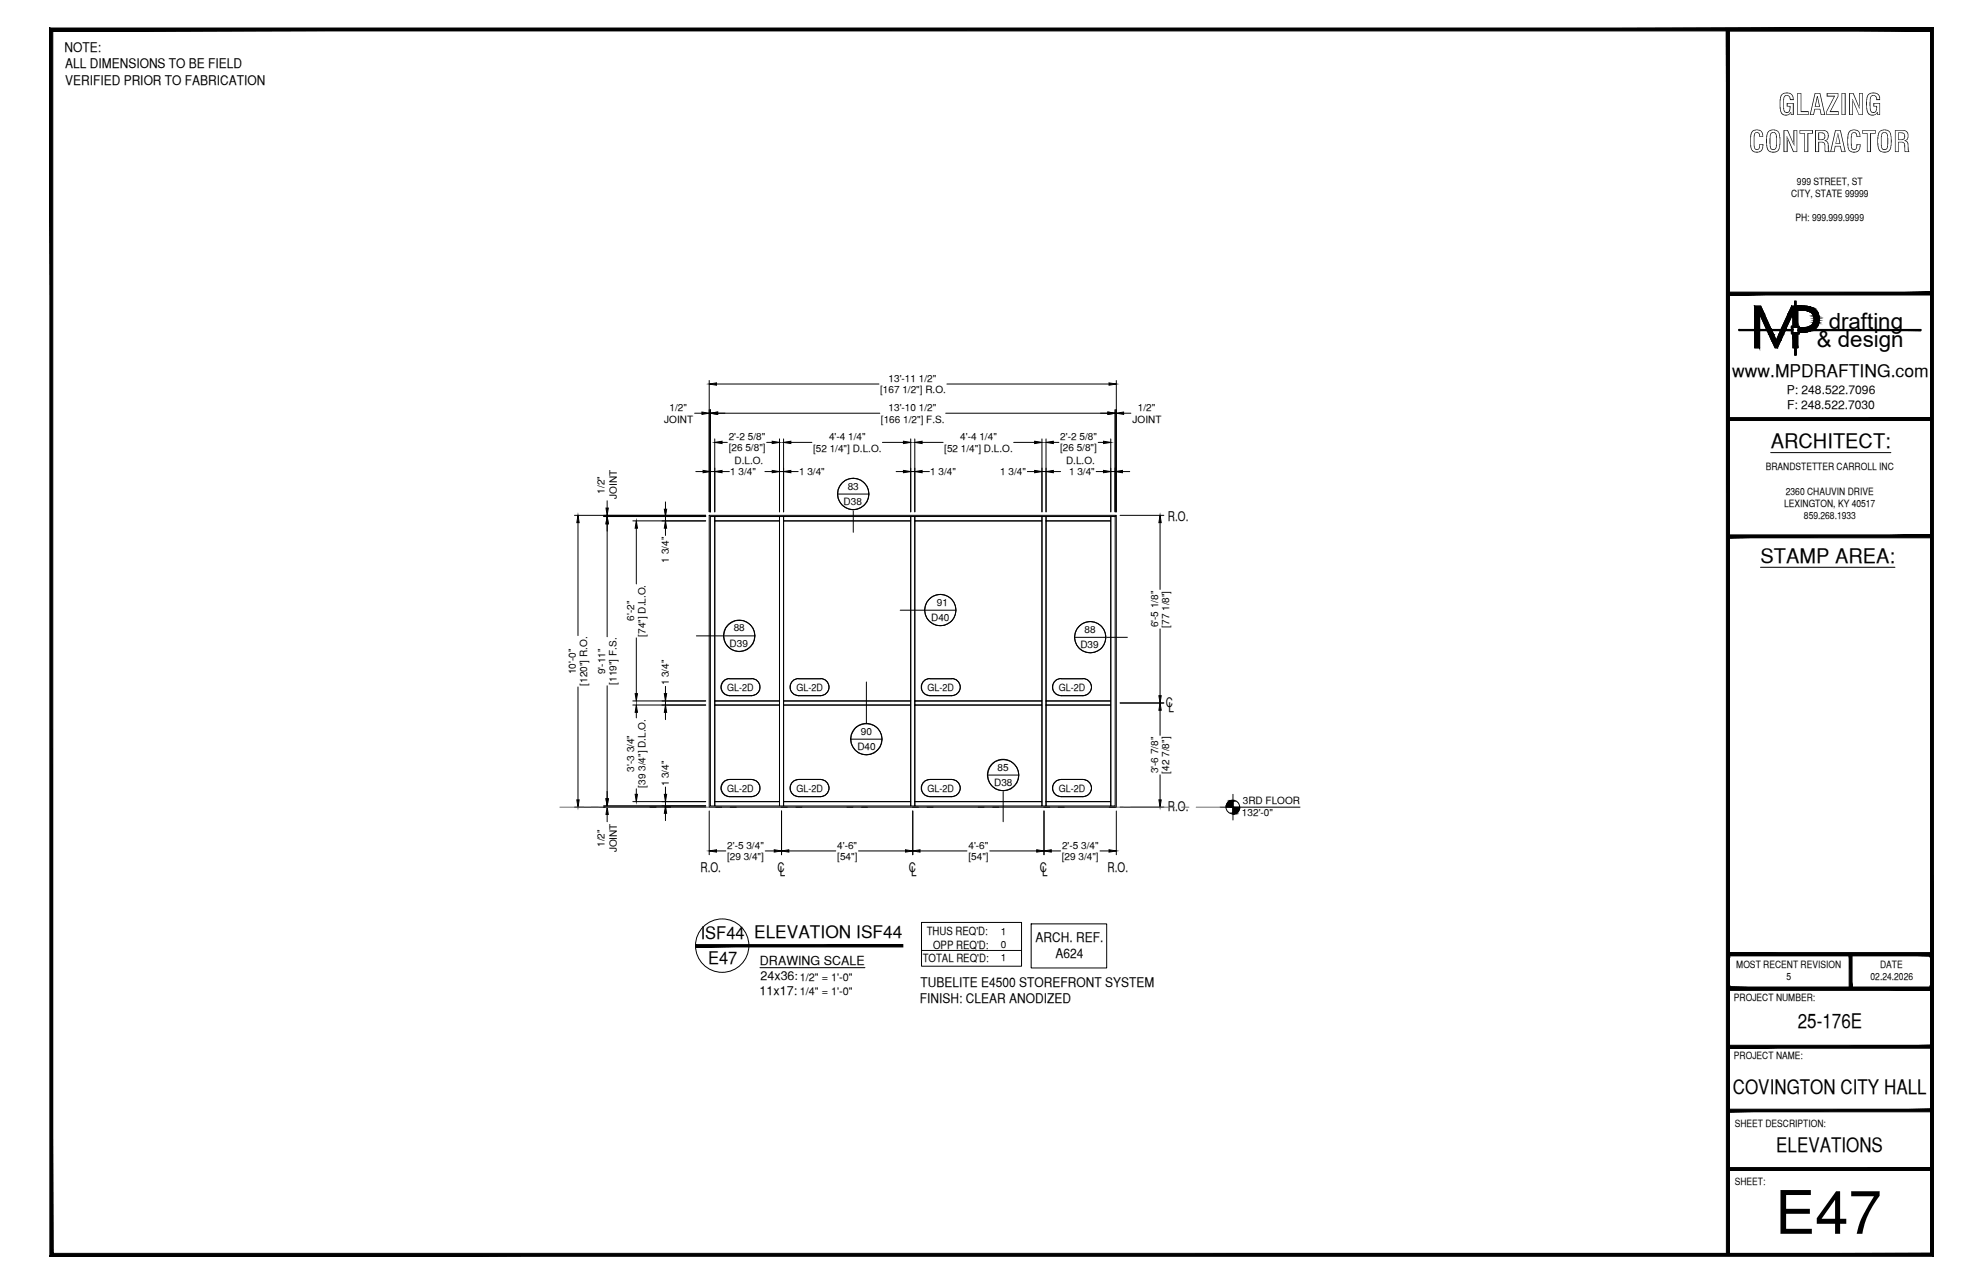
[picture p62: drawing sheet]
<svg xmlns="http://www.w3.org/2000/svg" width="432mm" height="279mm" viewBox="0 0 432 279" stroke-linecap="round" stroke-linejoin="round" font-family="sans-serif">
<defs><g id="words">
<text font-size="13.1" x="386.5" y="268.5">E47</text>
<g font-size="6.3">
<text x="387.2" y="25">GLAZING</text>
<text x="380.8" y="33.1">CONTRACTOR</text>
</g>
<g font-size="4.9">
<text x="398.2" y="71.5">drafting</text>
<text x="395.6" y="75.5">&amp; design</text>
</g>
<g font-size="4.4">
<text x="385.6" y="97.5">ARCHITECT:</text>
<text x="383.3" y="122.5">STAMP AREA:</text>
<text x="391.5" y="223.7">25-176E</text>
<text x="377.3" y="238.1">COVINGTON CITY HALL</text>
<text x="386.8" y="250.7">ELEVATIONS</text>
</g>
<g font-size="3.8">
<text x="377.2" y="82">www.MPDRAFTING.com</text>
<text x="152.6" y="204.4">ISF44 ELEVATION ISF44</text>
<text x="154.2" y="209.7">E47</text>
</g>
<g font-size="2.9">
<text x="14" y="11.2">NOTE:</text>
<text x="14.2" y="14.8">ALL DIMENSIONS TO BE FIELD</text>
<text x="14.2" y="18.4">VERIFIED PRIOR TO FABRICATION</text>
<text x="254.3" y="113.3">R.O.</text>
<text x="253.9" y="153.9">C</text>
<text x="254.4" y="154.9">L</text>
<text x="254.3" y="176.5">R.O.</text>
<text x="152.5" y="189.7">R.O.</text>
<text x="169.3" y="189.7">C</text>
<text x="169.8" y="190.6">L</text>
<text x="197.9" y="189.7">C</text>
<text x="198.4" y="190.6">L</text>
<text x="226.4" y="189.7">C</text>
<text x="226.9" y="190.6">L</text>
<text x="241.2" y="189.7">R.O.</text>
<text x="225.5" y="205">ARCH. REF.</text>
<text x="229.8" y="208.5">A624</text>
<text x="200.5" y="214.8">TUBELITE E4500 STOREFRONT SYSTEM</text>
<text x="200.3" y="218.3">FINISH: CLEAR ANODIZED</text>
</g>
<g font-size="2.7">
<text x="165.5" y="209.9">DRAWING SCALE</text>
<text x="165.6" y="213.2">24x36:</text>
<text x="165.4" y="216.5">11x17:</text>
</g>
<g font-size="2.6">
<text x="389.1" y="85.8">P: 248.522.7096</text>
<text x="389.1" y="89">F: 248.522.7030</text>
</g>
<g font-size="2.5">
<text x="201.8" y="203.5">THUS REQ'D:</text>
<text x="200.9" y="209.2">TOTAL REQ'D:</text>
<text x="203.2" y="206.4">OPP REQ'D:</text>
</g>
<g font-size="2.4">
<text x="174.2" y="213.4">1/2&quot; = 1'-0&quot;</text>
<text x="174.2" y="216.5">1/4&quot; = 1'-0&quot;</text>
</g>
<g font-size="2.2">
<text x="391.3" y="40.2">999 STREET, ST</text>
<text x="390" y="42.9">CITY, STATE 99999</text>
<text x="391" y="48.2">PH: 999.999.9999</text>
<text x="193.5" y="83.1">13'-11 1/2&quot;</text>
<text x="145.8" y="89.3">1/2&quot;</text>
<text x="191.6" y="85.6">[167 1/2&quot;] R.O.</text>
<text x="193.5" y="89.5">13'-10 1/2&quot;</text>
<text x="247.8" y="89.3">1/2&quot;</text>
<text x="144.7" y="92">JOINT</text>
<text x="158.7" y="95.8">2'-2 5/8&quot;</text>
<text x="180.5" y="95.8">4'-4 1/4&quot;</text>
<text x="191.8" y="91.9">[166 1/2&quot;] F.S.</text>
<text x="209.1" y="95.8">4'-4 1/4&quot;</text>
<text x="230.9" y="95.8">2'-2 5/8&quot;</text>
<text x="246.6" y="92">JOINT</text>
<text x="158.7" y="98.2">[26 5/8&quot;]</text>
<text x="159.9" y="100.9">D.L.O.</text>
<text x="177" y="98.3">[52 1/4&quot;] D.L.O.</text>
<text x="205.6" y="98.3">[52 1/4&quot;] D.L.O.</text>
<text x="230.8" y="98.2">[26 5/8&quot;]</text>
<text x="232.1" y="100.9">D.L.O.</text>
<text x="131.6" y="107.4" transform="rotate(-90 131.6 107.4)">1/2&quot;</text>
<text x="159" y="103.4">1 3/4&quot;</text>
<text x="174" y="103.4">1 3/4&quot;</text>
<text x="184.6" y="106.6">83</text>
<text x="202.6" y="103.4">1 3/4&quot;</text>
<text x="217.8" y="103.4">1 3/4&quot;</text>
<text x="232.8" y="103.4">1 3/4&quot;</text>
<text x="384.5" y="102.3">BRANDSTETTER CARROLL INC</text>
<text x="388.9" y="107.6">2360 CHAUVIN DRIVE</text>
<text x="134.3" y="108.6" transform="rotate(-90 134.3 108.6)">JOINT</text>
<text x="183.7" y="109.9">D38</text>
<text x="388.5" y="110.3">LEXINGTON, KY 40517</text>
<text x="392.8" y="113">859.268.1933</text>
<text x="145.7" y="122.4" transform="rotate(-90 145.7 122.4)">1 3/4&quot;</text>
<text x="204" y="131.8">91</text>
<text x="138.1" y="135.1" transform="rotate(-90 138.1 135.1)">6'-2&quot;</text>
<text x="159.8" y="137.4">88</text>
<text x="202.8" y="135.1">D40</text>
<text x="236.2" y="137.7">88</text>
<text x="252.2" y="136.5" transform="rotate(-90 252.2 136.5)">6'-5 1/8&quot;</text>
<text x="254.6" y="136.6" transform="rotate(-90 254.6 136.6)">[77 1/8&quot;]</text>
<text x="140.6" y="138.6" transform="rotate(-90 140.6 138.6)">[74&quot;] D.L.O.</text>
<text x="158.9" y="140.7">D39</text>
<text x="235.3" y="141">D39</text>
<text x="125.4" y="146.7" transform="rotate(-90 125.4 146.7)">10'-0&quot;</text>
<text x="127.9" y="149.2" transform="rotate(-90 127.9 149.2)">[120&quot;] R.O.</text>
<text x="131.8" y="146.7" transform="rotate(-90 131.8 146.7)">9'-11&quot;</text>
<text x="134.2" y="149" transform="rotate(-90 134.2 149)">[119&quot;] F.S.</text>
<text x="145.7" y="149.2" transform="rotate(-90 145.7 149.2)">1 3/4&quot;</text>
<text x="158.4" y="150.3">GL-2D</text>
<text x="173.4" y="150.3">GL-2D</text>
<text x="202" y="150.3">GL-2D</text>
<text x="230.6" y="150.3">GL-2D</text>
<text x="187.5" y="159.9">90</text>
<text x="138.1" y="167.9" transform="rotate(-90 138.1 167.9)">3'-3 3/4&quot;</text>
<text x="186.7" y="163.3">D40</text>
<text x="217.2" y="167.7">85</text>
<text x="140.6" y="171.4" transform="rotate(-90 140.6 171.4)">[39 3/4&quot;] D.L.O.</text>
<text x="145.7" y="171.1" transform="rotate(-90 145.7 171.1)">1 3/4&quot;</text>
<text x="158.4" y="172.3">GL-2D</text>
<text x="173.4" y="172.3">GL-2D</text>
<text x="202" y="172.3">GL-2D</text>
<text x="216.5" y="171.1">D38</text>
<text x="230.6" y="172.3">GL-2D</text>
<text x="252.2" y="168.3" transform="rotate(-90 252.2 168.3)">3'-6 7/8&quot;</text>
<text x="254.6" y="168.3" transform="rotate(-90 254.6 168.3)">[42 7/8&quot;]</text>
<text x="270.4" y="177.6">132'-0&quot;</text>
<text x="270.6" y="174.9">3RD FLOOR</text>
<text x="131.6" y="184.3" transform="rotate(-90 131.6 184.3)">1/2&quot;</text>
<text x="134.3" y="185.5" transform="rotate(-90 134.3 185.5)">JOINT</text>
<text x="158.4" y="184.7">2'-5 3/4&quot;</text>
<text x="182.3" y="184.7">4'-6&quot;</text>
<text x="210.9" y="184.7">4'-6&quot;</text>
<text x="231.3" y="184.7">2'-5 3/4&quot;</text>
<text x="158.3" y="187.1">[29 3/4&quot;]</text>
<text x="182.3" y="187.1">[54&quot;]</text>
<text x="210.9" y="187.1">[54&quot;]</text>
<text x="231.2" y="187.1">[29 3/4&quot;]</text>
<text x="217.9" y="203.4">1</text>
<text x="217.9" y="206.3">0</text>
<text x="217.9" y="209">1</text>
<text x="378.1" y="210.6">MOST RECENT REVISION</text>
<text x="389" y="213.3">5</text>
<text x="407.3" y="213.2">02.24.2026</text>
<text x="409.4" y="210.6">DATE</text>
<text x="377.6" y="217.8">PROJECT NUMBER:</text>
<text x="377.6" y="230.4">PROJECT NAME:</text>
<text x="377.8" y="245.2">SHEET DESCRIPTION:</text>
<text x="377.8" y="257.9">SHEET:</text>
</g>
</g></defs>
<!-- layer: COMPONENTS -->
<g fill="none" stroke="#000" stroke-width=".22">
<path d="M154.7 112.4h.9v63h-.9zM155.6 112.4h14.1v.9h-14.1zM169.7 112.4h.9v63h-.9zM170.6 112.4h27.7v.9h-27.7zM198.3 112.4h.9v63h-.9zM199.2 112.4h27.7v.9h-27.7zM226.9 112.4h.9v63h-.9zM227.8 112.4h14.1v.9h-14.1zM241.9 112.4h.9v63h-.9zM155.6 152.5h14.1v.9h-14.1zM170.6 152.5h27.7v.9h-27.7zM199.2 152.5h27.7v.9h-27.7z"/>
<path d="M227.8 152.5h14.1v.9h-14.1zM155.6 174.4h14.1v1h-14.1zM170.6 174.4h27.7v1h-27.7zM199.2 174.4h27.7v1h-27.7zM227.8 174.4h14.1v1h-14.1z"/>
</g>
<!-- layer: ROUGH OPENING -->
<path d="M154.4 112.1h88.7v63.5h-88.7z" fill="none" stroke="#000" stroke-width=".22"/>
<!-- layer: DIM -->
<g fill="none" stroke="#000" stroke-width=".22">
<path d="M151.3 89.9h1.5M154.4 82.8v28.6M154.4 89.9h.3M154.7 89.2v22.2M155.6 95.5v15.9M156 83.6h35.4M156.3 89.9h35.3M157.2 96.3h1.2M166.9 96.3h1.2M169.7 95.5v15.9M170.6 95.5v15.9M172.2 96.3h4.6"/>
<path d="M192.2 96.3h4.5M198.3 95.5v15.9M199.2 95.5v15.9M200.8 96.3h4.6M205.9 89.9h35.3M206.2 83.6h35.3M220.7 96.3h4.6M226.9 95.5v15.9M227.8 95.5v15.9M229.4 96.3h1.2M239.1 96.3h1.2M241.9 95.5v15.9"/>
<path d="M242.8 89.2v22.2M242.8 89.9h.3M243.1 82.8v28.6M244.7 89.9h1.6M125.1 112.1h28.6M125.9 113.7v24.6M131.4 112.4h22.3M132.2 109v1.6M132.2 112.1v.3M132.2 114v24.6M137.8 113.3h15.9M138.6 114.9v12.2"/>
<path d="M144.9 109.2v1.6M144.9 112.4v.9M144.9 114.9v1.6M151.5 102.6h1.6M154.7 102.6h.9M157.2 102.6h1.6M166.6 102.6h1.5M169.7 102.6h.9M172.2 102.6h1.6M195.1 102.6h1.6M198.3 102.6h.9M200.8 102.6h1.6"/>
<path d="M223.7 102.6h1.6M226.9 102.6h.9M229.4 102.6h1.5M238.7 102.6h1.6M241.9 102.6h.9M243.9 112.1h9.5M244.4 102.6h1.6M252.6 113.7v14.6M138.6 138.8v12.1M252.6 136.8v14.6M125.9 149.5v24.6M132.2 149.2v24.6"/>
<path d="M137.8 153.4h15.9M137.8 152.5h15.9M138.6 155v1.2M144.9 149.4v1.5M144.9 152.5v.9M144.9 155v1.6M243.9 153h9.5M252.6 154.6v5.4M125.1 175.6h28.6M131.4 175.4h22.3M132.2 175.4v.2M132.2 177.2v1.6"/>
<path d="M137.8 174.4h15.9M138.6 171.6v1.2M144.9 171.3v1.5M144.9 174.4v1M144.9 177v1.6M154.4 176.5v9.5M170.2 176.5v9.5M198.8 176.5v9.5M227.3 176.5v9.5M243.1 176.5v9.5M243.9 175.6h9.5M252.6 168.6v5.5"/>
<path d="M156 185.2h2.1M166.6 185.2h2M171.8 185.2h10.2M186.9 185.2h10.3M200.3 185.2h10.3M215.5 185.2h10.2M228.9 185.2h2M239.5 185.2h2"/>
</g>
<g fill="#000" stroke="#000" stroke-width=".22">
<path d="M152.8 89.7l1.6 .2-1.6 .3zM154.4 83.6l1.6-.3v.5zM154.7 89.9l1.6-.2v.5zM155.6 96.3l1.6-.3v.5zM168.1 96l1.6 .3-1.6 .2zM170.6 96.3l1.6-.3v.5zM196.7 96l1.6 .3-1.6 .2zM199.2 96.3l1.6-.3v.5zM225.3 96l1.6 .3-1.6 .2zM227.8 96.3l1.6-.3v.5zM240.3 96l1.6 .3-1.6 .2zM241.2 89.7l1.6 .2-1.6 .3z"/>
<path d="M241.5 83.3l1.6 .3-1.6 .2zM243.1 89.9l1.6-.2v.5zM125.9 112.1l.2 1.6h-.5zM132.2 112.4l.3 1.6h-.5zM132 110.6h.5l-.3 1.5zM138.6 113.3l.2 1.6h-.5zM144.7 110.8h.5l-.3 1.6zM144.9 113.3l.3 1.6h-.5zM153.1 102.4l1.6 .2-1.6 .3zM155.6 102.6l1.6-.2v.5zM168.1 102.4l1.6 .2-1.6 .3zM170.6 102.6l1.6-.2v.5z"/>
<path d="M196.7 102.4l1.6 .2-1.6 .3zM199.2 102.6l1.6-.2v.5zM225.3 102.4l1.6 .2-1.6 .3zM227.8 102.6l1.6-.2v.5zM240.3 102.4l1.6 .2-1.6 .3zM242.8 102.6l1.6-.2v.5zM252.6 112.1l.3 1.6h-.6zM138.6 153.4l.2 1.6h-.5zM138.3 150.9h.5l-.2 1.6zM144.9 153.4l.3 1.6h-.5zM144.7 150.9h.5l-.3 1.6zM252.3 151.4h.6l-.3 1.6z"/>
<path d="M252.6 153l.3 1.6h-.6zM125.6 174.1h.5l-.2 1.5zM132 173.8h.5l-.3 1.6zM132.2 175.6l.3 1.6h-.5zM138.3 172.8h.5l-.2 1.6zM144.9 175.4l.3 1.6h-.5zM144.7 172.8h.5l-.3 1.6zM252.3 174.1h.6l-.3 1.5zM154.4 185.2l1.6-.3v.5zM168.6 184.9l1.6 .3-1.6 .2zM170.2 185.2l1.6-.3v.5zM197.2 184.9l1.6 .3-1.6 .2z"/>
<path d="M198.8 185.2l1.5-.3v.5zM225.7 184.9l1.6 .3-1.6 .2zM227.3 185.2l1.6-.3v.5zM241.5 184.9l1.6 .3-1.6 .2z"/>
</g>
<!-- layer: MEDIUM_1 -->
<path d="M154.4 175.6h88.7" fill="none" stroke="#000" stroke-width=".22"/>
<!-- layer: SYMBOLS -->
<g fill="#000" stroke="#000" stroke-width=".22">
<path d="M268.2 174.2h.3zM268.5 177h.5z"/>
<path d="M268.2 174.2h.3zM268 174.2h.5z"/>
<path d="M268 174.2l.5 .2v-.2zM267.7 174.4l.3-.2 .5 .2z"/>
<path d="M267.7 174.4l.8 .1v-.1zM267.5 174.5l.2-.1 .8 .1z"/>
<path d="M267.5 174.5l1 .2v-.2zM267.5 174.5l1 .2h-1.2z"/>
<path d="M267.3 174.7l1.2 .2v-.2zM267.3 174.7l1.2 .2h-1.3z"/>
<path d="M267.2 174.9l1.3 .2v-.2zM267.2 174.9l1.3 .2h-1.4z"/>
<path d="M267.1 175.1l1.4 .3v-.3zM267.1 175.1l1.4 .3h-1.5z"/>
<path d="M267 175.4l1.5 .2v-.2zM267 175.4l1.5 .2h-1.5z"/>
<path d="M268.5 177l.2 .1zM268.5 177.1h.2z"/>
<path d="M268.5 176.9l.5 .1 .2-.1zM268.5 176.9l.5 .1h-.5z"/>
<path d="M268.5 176.8l.7 .1 .2-.1zM268.5 176.8l.7 .1h-.7z"/>
<path d="M268.5 176.6l.9 .2 .2-.2zM268.5 176.6l.9 .2h-.9z"/>
<path d="M268.5 176.4l1.1 .2 .1-.2zM268.5 176.4l1.1 .2h-1.1z"/>
<path d="M268.5 176.1l1.2 .3 .2-.3zM268.5 176.1l1.2 .3h-1.2z"/>
<path d="M268.5 175.6l1.4 .3v-.3zM268.5 175.6l1.4 .3h-1.4z"/>
<path d="M268.5 175.9l1.4 .2v-.2zM268.5 175.9l1.4 .2h-1.4z"/>
<path d="M151.5 205.5v.6l45.1-.6zM151.5 206.1l45.1-.6v.6z"/>
</g>
<g fill="none" stroke="#000" stroke-width=".22">
<path d="M182.4 107.5h6.8M185.8 110.9v4.9M151.6 138.4h12.8M196 132.8h12.2M234 138.7h11.5M157.5 148.3l.5-.4 .6-.2h5a1.84 1.84 0 0 1 1.9 1.8 1.84 1.84 0 0 1-1.9 1.9h-4.7a1.87 1.87 0 0 1-1.7-1.1 1.87 1.87 0 0 1 .3-2zM158.8 147.6a1.87 1.87 0 0 0-1.8 1.9 1.87 1.87 0 0 0 1.8 1.9M158.9 147.7h4.7M158.9 151.4h4.7M163.6 147.6a1.87 1.87 0 0 1 1.9 1.9 1.87 1.87 0 0 1-1.9 1.9M172.5 148.3l.5-.4 .6-.2h5.1a1.84 1.84 0 0 1 1.8 1.8 1.84 1.84 0 0 1-1.8 1.9h-4.8a1.87 1.87 0 0 1-1.7-1.1 1.87 1.87 0 0 1 .3-2zM173.9 147.6a1.87 1.87 0 0 0-1.9 1.9 1.87 1.87 0 0 0 1.9 1.9"/>
<path d="M173.9 147.7h4.8M178.7 147.6a1.87 1.87 0 0 1 1.8 1.9 1.87 1.87 0 0 1-1.8 1.9h-4.8M188.7 148.4v9.1M201 148.3l.5-.4 .7-.2h5.1a1.84 1.84 0 0 1 1.8 1.8 1.84 1.84 0 0 1-1.8 1.9h-4.8a1.87 1.87 0 0 1-1.7-1.1 1.87 1.87 0 0 1 .2-2zM202.5 147.6a1.87 1.87 0 0 0-1.9 1.9 1.87 1.87 0 0 0 1.9 1.9M202.5 147.7h4.8M207.2 147.6a1.87 1.87 0 0 1 1.9 1.9 1.87 1.87 0 0 1-1.9 1.9h-4.7M229.6 148.3l.5-.4 .7-.2h5a1.84 1.84 0 0 1 1.9 1.8 1.84 1.84 0 0 1-1.9 1.9h-4.7a1.87 1.87 0 0 1-1.7-1.1 1.87 1.87 0 0 1 .2-2zM231 147.6a1.87 1.87 0 0 0-1.8 1.9 1.87 1.87 0 0 0 1.8 1.9M231.1 147.7h4.7M235.8 147.6a1.87 1.87 0 0 1 1.9 1.9 1.87 1.87 0 0 1-1.9 1.9h-4.7M157.5 170.3l.5-.4 .9-.3h4.7a1.87 1.87 0 0 1 1.9 1.9 1.87 1.87 0 0 1-1.9 1.9h-4.7a1.87 1.87 0 0 1-1.7-1.1 1.87 1.87 0 0 1 .3-2z"/>
<path d="M158.8 169.6a1.87 1.87 0 0 0-1.8 1.9 1.87 1.87 0 0 0 1.8 1.9M158.9 169.6h4.7M158.9 173.4h4.7M163.6 169.6a1.87 1.87 0 0 1 1.9 1.9 1.87 1.87 0 0 1-1.9 1.9M172.5 170.3l.5-.4 .9-.3h4.8a1.87 1.87 0 0 1 1.8 1.9 1.87 1.87 0 0 1-1.8 1.9h-4.8a1.87 1.87 0 0 1-1.7-1.1 1.87 1.87 0 0 1 .3-2zM173.9 169.6a1.87 1.87 0 0 0-1.9 1.9 1.87 1.87 0 0 0 1.9 1.9M173.9 169.6h4.8a1.87 1.87 0 0 1 1.8 1.9 1.87 1.87 0 0 1-1.8 1.9h-4.8M185.3 160.8h6.8M201 170.3l.5-.4 1-.3h4.8a1.87 1.87 0 0 1 1.8 1.9 1.87 1.87 0 0 1-1.8 1.9h-4.8a1.87 1.87 0 0 1-1.7-1.1 1.87 1.87 0 0 1 .2-2zM202.5 169.6a1.87 1.87 0 0 0-1.9 1.9 1.87 1.87 0 0 0 1.9 1.9M202.5 169.6h4.7a1.87 1.87 0 0 1 1.9 1.9 1.87 1.87 0 0 1-1.9 1.9h-4.7M215.1 168.7h6.8"/>
<path d="M218.4 172.1v6.7M229.6 170.3l.5-.4 1-.3h4.7a1.87 1.87 0 0 1 1.9 1.9 1.87 1.87 0 0 1-1.9 1.9h-4.7a1.87 1.87 0 0 1-1.7-1.1 1.87 1.87 0 0 1 .2-2zM231 169.6a1.87 1.87 0 0 0-1.8 1.9 1.87 1.87 0 0 0 1.8 1.9M231.1 169.6h4.7a1.87 1.87 0 0 1 1.9 1.9 1.87 1.87 0 0 1-1.9 1.9h-4.7M265.7 175.6h17.4M268.5 172.8v5.6M200.7 200.7h21.7v9.5h-21.7zM200.7 206.8h21.7"/>
<circle cx="185.8" cy="107.5" r="3.4"/>
<circle cx="160.9" cy="138.3" r="3.4"/>
<circle cx="161" cy="138.4" r="3.4"/>
<circle cx="204.8" cy="132.8" r="3.4"/>
<circle cx="204.8" cy="132.7" r="3.4"/>
<circle cx="237.4" cy="138.7" r="3.4"/>
<circle cx="188.6" cy="160.8" r="3.4"/>
<circle cx="188.7" cy="160.9" r="3.4"/>
<circle cx="218.4" cy="168.6" r="3.4"/>
<circle cx="218.5" cy="168.7" r="3.4"/>
<circle cx="268.4" cy="175.6" r="1.49"/>
<circle cx="157.3" cy="205.8" r="5.8"/>
</g>
<!-- layer: GRID LINES -->
<g fill="none" stroke="#6c6c6c" stroke-width=".22">
<path d="M121.9 175.6h5.2M128.7 175.6h1.6M131.9 175.6h9.5M143 175.6h1.6M146.2 175.6h9.5M157.3 175.6h1.6M160.5 175.6h9.5M171.6 175.6h1.6M174.8 175.6h9.5M185.9 175.6h1.6M189 175.6h9.6M200.2 175.6h1.5"/>
<path d="M203.3 175.6h9.6M214.4 175.6h1.6M217.6 175.6h9.5M228.7 175.6h1.6M231.9 175.6h9.5M243 175.6h1.6M246.2 175.6h9.5M257.3 175.6h1.6M260.5 175.6h5.2"/>
</g>
<!-- layer: GLASS -->
<path d="M155.6 113.3h14.1v39.2h-14.1zM170.6 113.3h27.7v39.2h-27.7zM199.2 113.3h27.7v39.2h-27.7zM227.8 113.3h14.1v39.2h-14.1zM155.6 153.4h14.1v21h-14.1zM170.6 153.4h27.7v21h-27.7zM199.2 153.4h27.7v21h-27.7zM227.8 153.4h14.1v21h-14.1z" fill="none" stroke="#000" stroke-width=".22"/>
<!-- layer: MEDIUM_2 -->
<path d="M165.5 210.6h22.8" fill="none" stroke="#000" stroke-width=".22"/>
<!-- layer: NOTES -->
<path d="M224.5 201h16.5v9.6h-16.5z" fill="none" stroke="#000" stroke-width=".22"/>
<!-- layer: SYMBOLS -->
<g fill="none" stroke="#fff" stroke-width=".22">
<path d="M185.8 104.1l-.9 .1M161 135l-.9 .1M204.8 129.3l.8 .2M237.4 135.3l-.9 .1M158.6 151.3h5.4l-5.1 .1h4.7M163.6 147.7h-5h5.4M173.6 151.3h5.4l-5.1 .1h4.8M178.7 147.7h-5.1h5.4M188.7 157.5l.8 .1M202.2 151.3h5.4l-5.1 .1h4.8M207.3 147.7h-5.1h5.4M230.8 151.3h5.4l-5.1 .1h4.7"/>
<path d="M235.8 147.7h-5h5.4M158.6 173.3h5.4l-5.1 .1h4.7M163.6 169.6l-5 .1h5.4M173.6 173.3h5.4l-5.1 .1h4.8M178.7 169.6l-5.1 .1h5.4M202.2 173.3h5.4l-5.1 .1h4.8M207.3 169.6l-5.1 .1h5.4M218.4 165.3l.9 .1M230.8 173.3h5.4l-5.1 .1h4.7M235.8 169.6l-5 .1h5.4"/>
</g>
<g fill="#fff" stroke="#fff" stroke-width=".22">
<path d="M158 147.9l.6-.2h5.4zM158 147.9h6.6l-.6-.2zM157.5 148.3l.5-.4h6.6zM157.5 148.3h7.6l-.5-.4zM157.5 148.3h7.6l-7.9 .6zM157.2 148.9h8.2l-.3-.6zM157.2 148.9h8.2l-8.4 .6zM157 149.5h8.5l-.1-.6zM157 149.5h8.5l-8.3 .7zM157.2 150.2h8.2l.1-.7zM157.2 150.2h8.2l-7.9 .5zM157.5 150.7h7.6l.3-.5zM157.5 150.7h7.6l-7.1 .4zM158 151.1h6.6l.5-.4zM158 151.1h6.6l-6 .2zM158.6 151.3h5.4l.6-.2z"/>
<path d="M173 147.9l.6-.2h5.4zM173 147.9h6.6l-.6-.2zM172.5 148.3l.5-.4h6.6zM172.5 148.3h7.6l-.5-.4zM172.5 148.3h7.6l-8 .6zM172.1 148.9h8.3l-.3-.6zM172.1 148.9h8.3l-8.3 .6zM172.1 149.5h8.4l-.1-.6zM172.1 149.5h8.4l-8.4 .7zM172.1 150.2h8.3l.1-.7zM172.1 150.2h8.3l-7.9 .5zM172.5 150.7h7.6l.3-.5zM172.5 150.7h7.6l-7.1 .4zM173 151.1h6.6l.5-.4zM173 151.1h6.6l-6 .2zM173.6 151.3h5.4l.6-.2z"/>
<path d="M158 169.9l.6-.2h5.4zM158 169.9h6.6l-.6-.2zM157.5 170.3l.5-.4h6.6zM157.5 170.3h7.6l-.5-.4zM157.5 170.3h7.6l-7.9 .6zM157.2 170.9h8.2l-.3-.6zM157.2 170.9h8.2l-8.4 .6zM157 171.5h8.5l-.1-.6zM157 171.5h8.5l-8.3 .6zM157.2 172.1h8.2l.1-.6zM157.2 172.1h8.2l-7.9 .6zM157.5 172.7h7.6l.3-.6zM157.5 172.7h7.6l-7.1 .4zM158 173.1h6.6l.5-.4zM158 173.1h6.6l-6 .2zM158.6 173.3h5.4l.6-.2z"/>
<path d="M173 169.9l.6-.2h5.4zM173 169.9h6.6l-.6-.2zM172.5 170.3l.5-.4h6.6zM172.5 170.3h7.6l-.5-.4zM172.5 170.3h7.6l-8 .6zM172.1 170.9h8.3l-.3-.6zM172.1 170.9h8.3l-8.3 .6zM172.1 171.5h8.4l-.1-.6zM172.1 171.5h8.4l-8.4 .6zM172.1 172.1h8.3l.1-.6zM172.1 172.1h8.3l-7.9 .6zM172.5 172.7h7.6l.3-.6zM172.5 172.7h7.6l-7.1 .4zM173 173.1h6.6l.5-.4zM173 173.1h6.6l-6 .2zM173.6 173.3h5.4l.6-.2z"/>
<path d="M201.5 147.9l.7-.2h5.4zM201.5 147.9h6.7l-.6-.2zM201 148.3l.5-.4h6.7zM201 148.3h7.7l-.5-.4zM201 148.3h7.7l-8 .6zM200.7 148.9h8.3l-.3-.6zM200.7 148.9h8.3l-8.3 .6zM200.7 149.5h8.4l-.1-.6zM200.7 149.5h8.4l-8.4 .7zM200.7 150.2h8.3l.1-.7zM200.7 150.2h8.3l-8 .5zM201 150.7h7.7l.3-.5zM201 150.7h7.7l-7.2 .4zM201.5 151.1h6.7l.5-.4zM201.5 151.1h6.7l-6 .2zM202.2 151.3h5.4l.6-.2z"/>
<path d="M201.5 169.9l.7-.2h5.4zM201.5 169.9h6.7l-.6-.2zM201 170.3l.5-.4h6.7zM201 170.3h7.7l-.5-.4zM201 170.3h7.7l-8 .6zM200.7 170.9h8.3l-.3-.6zM200.7 170.9h8.3l-8.3 .6zM200.7 171.5h8.4l-.1-.6zM200.7 171.5h8.4l-8.4 .6zM200.7 172.1h8.3l.1-.6zM200.7 172.1h8.3l-8 .6zM201 172.7h7.7l.3-.6zM201 172.7h7.7l-7.2 .4zM201.5 173.1h6.7l.5-.4zM201.5 173.1h6.7l-6 .2zM202.2 173.3h5.4l.6-.2z"/>
<path d="M230.1 147.9l.7-.2h5.4zM230.1 147.9h6.6l-.5-.2zM229.6 148.3l.5-.4h6.6zM229.6 148.3h7.6l-.5-.4zM229.6 148.3h7.6l-7.9 .6zM229.3 148.9h8.3l-.4-.6zM229.3 148.9h8.3l-8.4 .6zM229.2 149.5h8.5l-.1-.6zM229.2 149.5h8.5l-8.4 .7zM229.3 150.2h8.3l.1-.7zM229.3 150.2h8.3l-8 .5zM229.6 150.7h7.6l.4-.5zM229.6 150.7h7.6l-7.1 .4zM230.1 151.1h6.6l.5-.4zM230.1 151.1h6.6l-5.9 .2zM230.8 151.3h5.4l.5-.2z"/>
<path d="M230.1 169.9l.7-.2h5.4zM230.1 169.9h6.6l-.5-.2zM229.6 170.3l.5-.4h6.6zM229.6 170.3h7.6l-.5-.4zM229.6 170.3h7.6l-7.9 .6zM229.3 170.9h8.3l-.4-.6zM229.3 170.9h8.3l-8.4 .6zM229.2 171.5h8.5l-.1-.6zM229.2 171.5h8.5l-8.4 .6zM229.3 172.1h8.3l.1-.6zM229.3 172.1h8.3l-8 .6zM229.6 172.7h7.6l.4-.6zM229.6 172.7h7.6l-7.1 .4zM230.1 173.1h6.6l.5-.4zM230.1 173.1h6.6l-5.9 .2zM230.8 173.3h5.4l.5-.2z"/>
<path d="M185.8 110.9l1.7-.5-.8 .4zM184.9 110.8l.9 .1 1.7-.5zM184.9 110.8l3.3-.9-.7 .5zM184.1 110.4l.8 .4 3.3-.9zM184.1 110.4l4.7-1.2-.6 .7zM183.4 109.9l.7 .5 4.7-1.2zM183.4 109.9l5.7-1.5-.3 .8zM182.9 109.2l.5 .7 5.7-1.5zM182.9 109.2l6.3-1.7-.1 .9zM182.5 108.4l.4 .8 6.3-1.7zM182.5 108.4l6.6-1.8 .1 .9zM182.4 107.5l.1 .9 6.6-1.8zM182.4 107.5l6.4-1.7 .3 .8zM182.5 106.6l-.1 .9 6.4-1.7zM182.5 106.6l5.7-1.5 .6 .7zM182.9 105.8l-.4 .8 5.7-1.5zM182.9 105.8l4.6-1.3 .7 .6zM183.4 105.1l-.5 .7 4.6-1.3zM183.4 105.1l3.3-.9 .8 .3zM183.4 105.1l3.3-.9-2.6 .3zM184.1 104.5l1.7-.4 .9 .1zM184.1 104.5l1.7-.4z"/>
<path d="M237.4 142l1.7-.4zM236.5 141.9l.9 .1 1.7-.4zM236.5 141.9l3.3-.8-.7 .5zM235.7 141.6l.8 .3 3.3-.8zM235.7 141.6l4.6-1.3-.5 .8zM235 141.1l.7 .5 4.6-1.3zM235 141.1l5.7-1.6-.4 .8zM234.4 140.3l.6 .8 5.7-1.6zM234.4 140.3l6.4-1.6-.1 .8zM234.1 139.5l.3 .8 6.4-1.6zM234.1 139.5l6.6-1.7 .1 .9zM234 138.7l.1 .8 6.6-1.7zM234 138.7l6.3-1.7 .4 .8zM234.1 137.8l-.1 .9 6.3-1.7zM234.1 137.8l5.7-1.5 .5 .7zM234.4 137l-.3 .8 5.7-1.5zM234.4 137l4.7-1.3 .7 .6zM235 136.3l-.6 .7 4.7-1.3zM235 136.3l3.3-.9 .8 .3zM235 136.3l3.3-.9-2.6 .3zM235.7 135.7l1.7-.4 .9 .1zM235.7 135.7l1.7-.4z"/>
<path d="M161 141.8l1.7-.4zM160.1 141.7l.9 .1 1.7-.4zM160.1 141.7l3.3-.9-.7 .6zM159.3 141.4l.8 .3 3.3-.9zM159.3 141.4l4.7-1.3-.6 .7zM158.6 140.8l.7 .6 4.7-1.3zM158.6 140.8l5.7-1.5-.3 .8zM158.1 140.1l.5 .7 5.7-1.5zM158.1 140.1l6.3-1.7-.1 .9zM157.7 139.3l.4 .8 6.3-1.7zM157.7 139.3l6.6-1.8 .1 .9zM157.6 138.4l.1 .9 6.6-1.8zM157.6 138.4l6.4-1.7 .3 .8zM157.7 137.5l-.1 .9 6.4-1.7zM157.7 137.5l5.7-1.5 .6 .7zM158.1 136.7l-.4 .8 5.7-1.5zM158.1 136.7l4.6-1.3 .7 .6zM158.6 136l-.5 .7 4.6-1.3zM158.6 136l3.3-.9 .8 .3zM158.6 136l3.3-.9-2.6 .3zM159.3 135.4l1.7-.4 .9 .1zM159.3 135.4l1.7-.4-.9 .1z"/>
<path d="M216.7 171.6l1.7 .5zM216.7 171.6l2.6 .4-.9 .1zM216 171.1l.7 .5 2.6 .4zM216 171.1l4.2 .5-.9 .4zM215.5 170.4l.5 .7 4.2 .5zM215.5 170.4l5.4 .7-.7 .5zM215.2 169.5l.3 .9 5.4 .7zM215.2 169.5l6.2 .9-.5 .7zM215.1 168.7l.1 .8 6.2 .9zM215.1 168.7l6.6 .8-.3 .9zM215.2 167.8l-.1 .9 6.6 .8zM215.2 167.8l6.7 .9-.2 .8zM215.5 167l-.3 .8 6.7 .9zM215.5 167l6.2 .8 .2 .9zM216 166.3l-.5 .7 6.2 .8zM216 166.3l5.4 .7 .3 .8zM216 166.3l5.4 .7-4.7-1.3zM216.7 165.7l4.2 .6 .5 .7zM216.7 165.7l4.2 .6-3.3-.9zM217.6 165.4l2.6 .3 .7 .6zM217.6 165.4l2.6 .3-1.8-.4zM218.4 165.3l1.8 .4z"/>
<path d="M186.9 163.8l1.8 .5zM186.9 163.8l2.6 .3-.8 .2zM186.2 163.3l.7 .5 2.6 .3zM186.2 163.3l4.2 .5-.9 .3zM185.7 162.6l.5 .7 4.2 .5zM185.7 162.6l5.4 .7-.7 .5zM185.4 161.7l.3 .9 5.4 .7zM185.4 161.7l6.2 .9-.5 .7zM185.3 160.8l.1 .9 6.2 .9zM185.3 160.8l6.7 .9-.4 .9zM185.4 160l-.1 .8 6.7 .9zM185.4 160l6.7 .8-.1 .9zM185.7 159.2l-.3 .8 6.7 .8zM185.7 159.2l6.3 .8 .1 .8zM186.2 158.4l-.5 .8 6.3 .8zM186.2 158.4l5.4 .8 .4 .8zM186.2 158.4l5.4 .8-4.7-1.3zM186.9 157.9l4.2 .5 .5 .8zM186.9 157.9l4.2 .5-3.3-.8zM187.8 157.6l2.6 .3 .7 .5zM187.8 157.6l2.6 .3-1.7-.4zM188.7 157.5l1.7 .4z"/>
<path d="M203.1 135.7l.8 .4h.9zM203.1 135.7l2.5 .4h-.8zM202.4 135.2l.7 .5 2.5 .4zM202.4 135.2l4 .5-.8 .4zM201.8 134.5l.6 .7 4 .5zM201.8 134.5l5.4 .7-.8 .5zM201.5 133.7l.3 .8 5.4 .7zM201.5 133.7l6.2 .8-.5 .7zM201.4 132.8l.1 .9 6.2 .8zM201.4 132.8l6.6 .9-.3 .8zM201.5 131.9l-.1 .9 6.6 .9zM201.5 131.9l6.7 .9-.2 .9zM201.8 131.1l-.3 .8 6.7 .9zM201.8 131.1l6.2 .8 .2 .9zM202.4 130.4l-.6 .7 6.2 .8zM202.4 130.4l5.3 .7 .3 .8zM202.4 130.4l5.3 .7-4.6-1.3zM203.1 129.8l4.1 .6 .5 .7zM203.1 129.8l4.1 .6-3.3-.9zM203.9 129.5l2.5 .3 .8 .6zM203.9 129.5l2.5 .3-1.6-.5zM204.8 129.3l1.6 .5z"/>
</g>
<!-- layer: TITLE BLOCK -->
<g fill="#000" stroke="#000" stroke-width=".22">
<path d="M393.1 71.3h2.4zM394.3 68h1.6z"/>
<path d="M376.3 6.5v.2h44.1zM376.3 6.5h44.3l-.2 .2z"/>
<path d="M375.9 6.4l.7 266.6v-266.6zM375.9 6.4l.7 266.6h-.7z"/>
<path d="M420.6 6.5l-.2 .2 .2 234.9zM420.4 6.7l.2 234.9h-.2z"/>
<path d="M421 6.1l-.6 .6 .6 266.7zM420.4 6.7l.6 266.7-.6-.7zM10.9 273.4h410.1l-.6-.7zM10.9 273.4l.6-.7h408.9zM10.9 6.1v267.3l.6-.7zM10.9 6.1l.6 .6v266zM10.9 6.1l.6 .6 409.5-.6zM11.5 6.7l409.5-.6-.6 .6z"/>
<path d="M382.1 68.3h1.1zM382.1 68.3h1.1z"/>
<path d="M382.1 68.3l1.1 3.3v-3.3zM382.1 68.3l1.1 3.3h-1.1z"/>
<path d="M382.1 72.1l1.1 3.6v-3.6zM382.1 72.1l1.1 3.6h-1.1z"/>
<path d="M382.1 66.6l2.1 1.7-.8-1.7zM382.1 66.6l2.1 1.7h-2.1z"/>
<path d="M383.2 68.3h1zM383.2 68.3h1z"/>
<path d="M383.2 68.3l2.4 3.3-1.4-3.3zM383.2 68.3l2.4 3.3h-1z"/>
<path d="M384.9 72.1l1.3 .7-.3-.7zM384.9 72.1l1.3 .7h-1z"/>
<path d="M385.2 72.8l1.6 1.2-.6-1.2zM385.2 72.8l1.6 1.2h-1z"/>
<path d="M385.8 74l1.2 1.7 .8-1.7zM385.8 74l1.2 1.7h-.5z"/>
<path d="M387.3 72.8l.5 1.2 .6-1.2zM387.3 72.8l.5 1.2h-1z"/>
<path d="M387.7 72.1l.7 .7 .3-.7zM387.7 72.1l.7 .7h-1.1z"/>
<path d="M389.4 68.3l-.5 3.3 1.5-3.3zM389.4 68.3l-.5 3.3h-1z"/>
<path d="M390.1 71.2l.3 .5v-.5zM390.1 71.2l.3 .5h-.3z"/>
<path d="M378.7 71.7l11.7 .2v-.2zM378.7 71.7l11.7 .2h-11.7z"/>
<path d="M390.1 71.9l.3 .5v-.5zM390.1 71.9l.3 .5h-.3z"/>
<path d="M390.1 66.6l.6 1.7v-1.7zM390.1 66.6l.6 1.7h-1.3z"/>
<path d="M390.4 68.3l.3 2.6v-2.6zM390.4 68.3l.3 2.6h-.3z"/>
<path d="M390.4 72.8l.3 2.9v-2.9zM390.4 72.8l.3 2.9h-.3z"/>
<path d="M390.8 65.5l.3 5.5v-5.5zM390.8 65.5l.3 5.5h-.3z"/>
<path d="M390.8 72.6l.3 4.7v-4.7zM390.8 72.6l.3 4.7h-.3z"/>
<path d="M391.2 67.6l.3 3.3v-3.3zM391.2 67.6l.3 3.3h-.3z"/>
<path d="M391.2 72.8l.3 2.9v-2.9zM391.2 72.8l.3 2.9h-.3z"/>
<path d="M390.1 71l1.7 .2v-.2zM390.1 71l1.7 .2h-1.7z"/>
<path d="M391.5 71.2l.3 .5v-.5zM391.5 71.2l.3 .5h-.3z"/>
<path d="M391.5 71.9l.3 .5v-.5zM391.5 71.9l.3 .5h-.3z"/>
<path d="M390.1 72.4l1.7 .2v-.2zM390.1 72.4l1.7 .2h-1.7z"/>
<path d="M391.2 66.6l2.4 .1zM391.2 66.6l2.4 .1z"/>
<path d="M391.2 66.7l3.1 .2-.7-.2zM391.2 66.7l3.1 .2h-3.1z"/>
<path d="M391.9 72.2h1.7zM391.9 72.2l1.2 .1z"/>
<path d="M391.9 72.1l1.7 .1 .6-.1zM391.9 72.1l1.7 .1h-1.7z"/>
<path d="M391.2 66.9l3.8 .2-.7-.2zM391.2 66.9l3.8 .2h-3.8z"/>
<path d="M391.2 67.1l4.2 .3-.4-.3zM391.2 67.1l4.2 .3h-4.2z"/>
<path d="M391.2 67.4l4.3 .2-.1-.2zM391.2 67.4l4.3 .2h-4.3z"/>
<path d="M392.9 67.6h2.6zM392.9 67.6h2.6z"/>
<path d="M393.3 67.6l2.3 .1-.1-.1zM393.3 67.6l2.3 .1zM393.6 67.7h2zM393.6 67.7h2z"/>
<path d="M393.4 71.2l2.1 .1zM393.1 71.3h2.4zM393.1 71.3h2.4z"/>
<path d="M391.9 71.3l3.3 .3 .3-.3zM391.9 71.3l3.3 .3h-3.3z"/>
<path d="M393.6 67.7l2.1 .1-.1-.1zM393.6 67.7l2.1 .1z"/>
<path d="M393.8 71.2h1.8zM393.4 71.2h2.1z"/>
<path d="M394 67.8l1.9 .2-.2-.2zM394 67.8l1.9 .2h-1.6zM394.3 68h1.6z"/>
<path d="M394.1 71.1l1.5 .1 .1-.1zM393.8 71.2l.3-.1 1.5 .1z"/>
<path d="M394.2 70.9l1.5 .2 .1-.2zM394.2 70.9l1.5 .2h-1.6z"/>
<path d="M394.4 68l1.5 .2v-.2zM394.4 68l1.5 .2h-1.3z"/>
<path d="M394.4 70.9h1.5zM394.2 70.9h1.6z"/>
<path d="M394.6 68.2l1.4 .1-.1-.1zM394.6 68.2l1.4 .1h-1.3z"/>
<path d="M394.6 70.7l1.3 .2v-.2zM394.6 70.7l1.3 .2h-1.5z"/>
<path d="M394.7 68.3l1.3 .2v-.2zM394.7 68.3l1.3 .2h-1.2z"/>
<path d="M394.8 68.5l1.2 .2v-.2zM394.8 68.5l1.2 .2h-1.1zM394.9 68.7h1.1zM394.9 68.7h1.1z"/>
<path d="M394.8 70.4l1.2 .1v-.1zM394.8 70.4l1.2 .1h-1.3z"/>
<path d="M394.7 70.5l1.2 .2 .1-.2zM394.7 70.5l1.2 .2h-1.3z"/>
<path d="M394.9 68.7l1.2 .3-.1-.3zM394.9 68.7l1.2 .3h-1.1z"/>
<path d="M394.9 70.2l1.1 .2v-.2zM394.9 70.2l1.1 .2h-1.2z"/>
<path d="M395 69l1.1 .2v-.2zM395 69l1.1 .2h-1.1z"/>
<path d="M395 69.2l1.1 .2v-.2zM395 69.2l1.1 .2h-1.1z"/>
<path d="M395 69.4l1.1 .3v-.3zM395 69.4l1.1 .3h-1.1z"/>
<path d="M395 69.7l1.1 .1v-.1zM395 69.7l1.1 .1h-1.1z"/>
<path d="M395 69.8l1 .4 .1-.4zM395 69.8l1 .4h-1.1zM394.9 70.2h1.1zM394.9 70.2h1.1z"/>
<path d="M391.5 71.7l26.8 .2v-.2zM391.5 71.7l26.8 .2h-26.8z"/>
<path d="M376.3 64.2h44.3v-.6zM376.3 63.6h44.3l-44.3 .6z"/>
<path d="M376.3 91.5h44.3v-.6zM376.3 90.9h44.3l-44.3 .6z"/>
<path d="M376.3 117h44.3v-.6zM376.3 116.4h44.3l-44.3 .6z"/>
<path d="M376.3 215.1v.4l.3-.7zM376.6 214.8l44 .7h-44.3zM376.6 214.8l44 .7-.2-.7zM420.4 214.8l.2 .3v.4z"/>
<path d="M376.3 215.1v.4l.3-.7zM376.6 214.8l44 .7h-44.3zM376.6 214.8l44 .7-.2-.7zM420.4 214.8l.2 .3v.4z"/>
<path d="M376.6 208l-.3 7.1 .3-.3zM376.3 207.7l.3 .3-.3 7.1z"/>
<path d="M376.6 208l-.3 7.1 .3-.3zM376.3 207.7l.3 .3-.3 7.1z"/>
<path d="M402.7 207.6l.6 7.5v-7.5zM402.7 207.6l.6 7.5h-.6z"/>
<path d="M420.4 208v6.8l.2-7.1zM420.6 207.7v7.4l-.2-.3z"/>
<path d="M420.4 208v6.8l.2-7.1zM420.6 207.7v7.4l-.2-.3z"/>
<path d="M420.6 207.3l-.2 .7 .2-.3zM376.3 207.3h44.3l-.2 .7zM376.3 207.3l.3 .7h43.8zM376.3 207.3l.3 .7-.3-.3z"/>
<path d="M420.6 207.3l-.2 .7 .2-.3zM376.3 207.3h44.3l-.2 .7zM376.3 207.3l.3 .7h43.8zM376.3 207.3l.3 .7-.3-.3z"/>
<path d="M376.3 215.3h44.3v-.3zM376.3 215h44.3l-44.3 .3z"/>
<path d="M376.3 228.1h44.3v-.6zM376.3 227.5h44.3l-44.3 .6z"/>
<path d="M376.2 254.1v.6l44.5-.6zM376.2 254.7l44.5-.6v.6z"/>
<path d="M376.2 241.4v.5l44.5-.5zM376.2 241.9l44.5-.5v.5z"/>
<path d="M376.3 6.5v235.1h.3zM376.3 6.5h.3v235.1z"/>
</g>
<g fill="none" stroke="#000" stroke-width=".22">
<path d="M376.3 63.9h44.3M378.7 71.7h11.4v-.7h.7v-5.5h.3v5.5h.7v.7h26.5v.2h-26.5v.7h-.7v4.7h-.3v-4.7h-.7v-.7h-11.4zM382.1 72.1h1.1v3.6h-1.1zM382.1 66.6h1.3l2.2 5h-1l-1.4-3.3v3.3h-1.1zM384.9 72.1h1l.9 1.9 .9-1.9h1l-1.7 3.6h-.5zM390.1 66.6h.6v4.3h-.3v-2.6l-1.5 3.3h-1zM390.4 71.2h1.1v1.2h-1.1zM390.4 72.8h.3v2.9h-.3zM391.2 72.8h.3v2.9h-.3zM392.8 67.6l.8 .1 .7 .3M393.1 71.3h-1.2v.3h3.3M394.2 72.1h-2.3v.2h1.2"/>
<path d="M394.2 72l-1.1 .2M394.3 70.8l-1.3 .4M394.3 68l.6 .9M394.9 69.9l-.6 .9M395 68.9v1M395 67.1l.6 .5 .4 1.1M395 67.1l-1.2-.4-2.6-.1v4.3h.3v-3.3h1.4M396 70.1l-.3 .8-.5 .7M396.1 68.7v1.4M385.6 98.5h26.1M383.3 123.4h29.3"/>
</g>
<use href="#words"/>
</svg>
